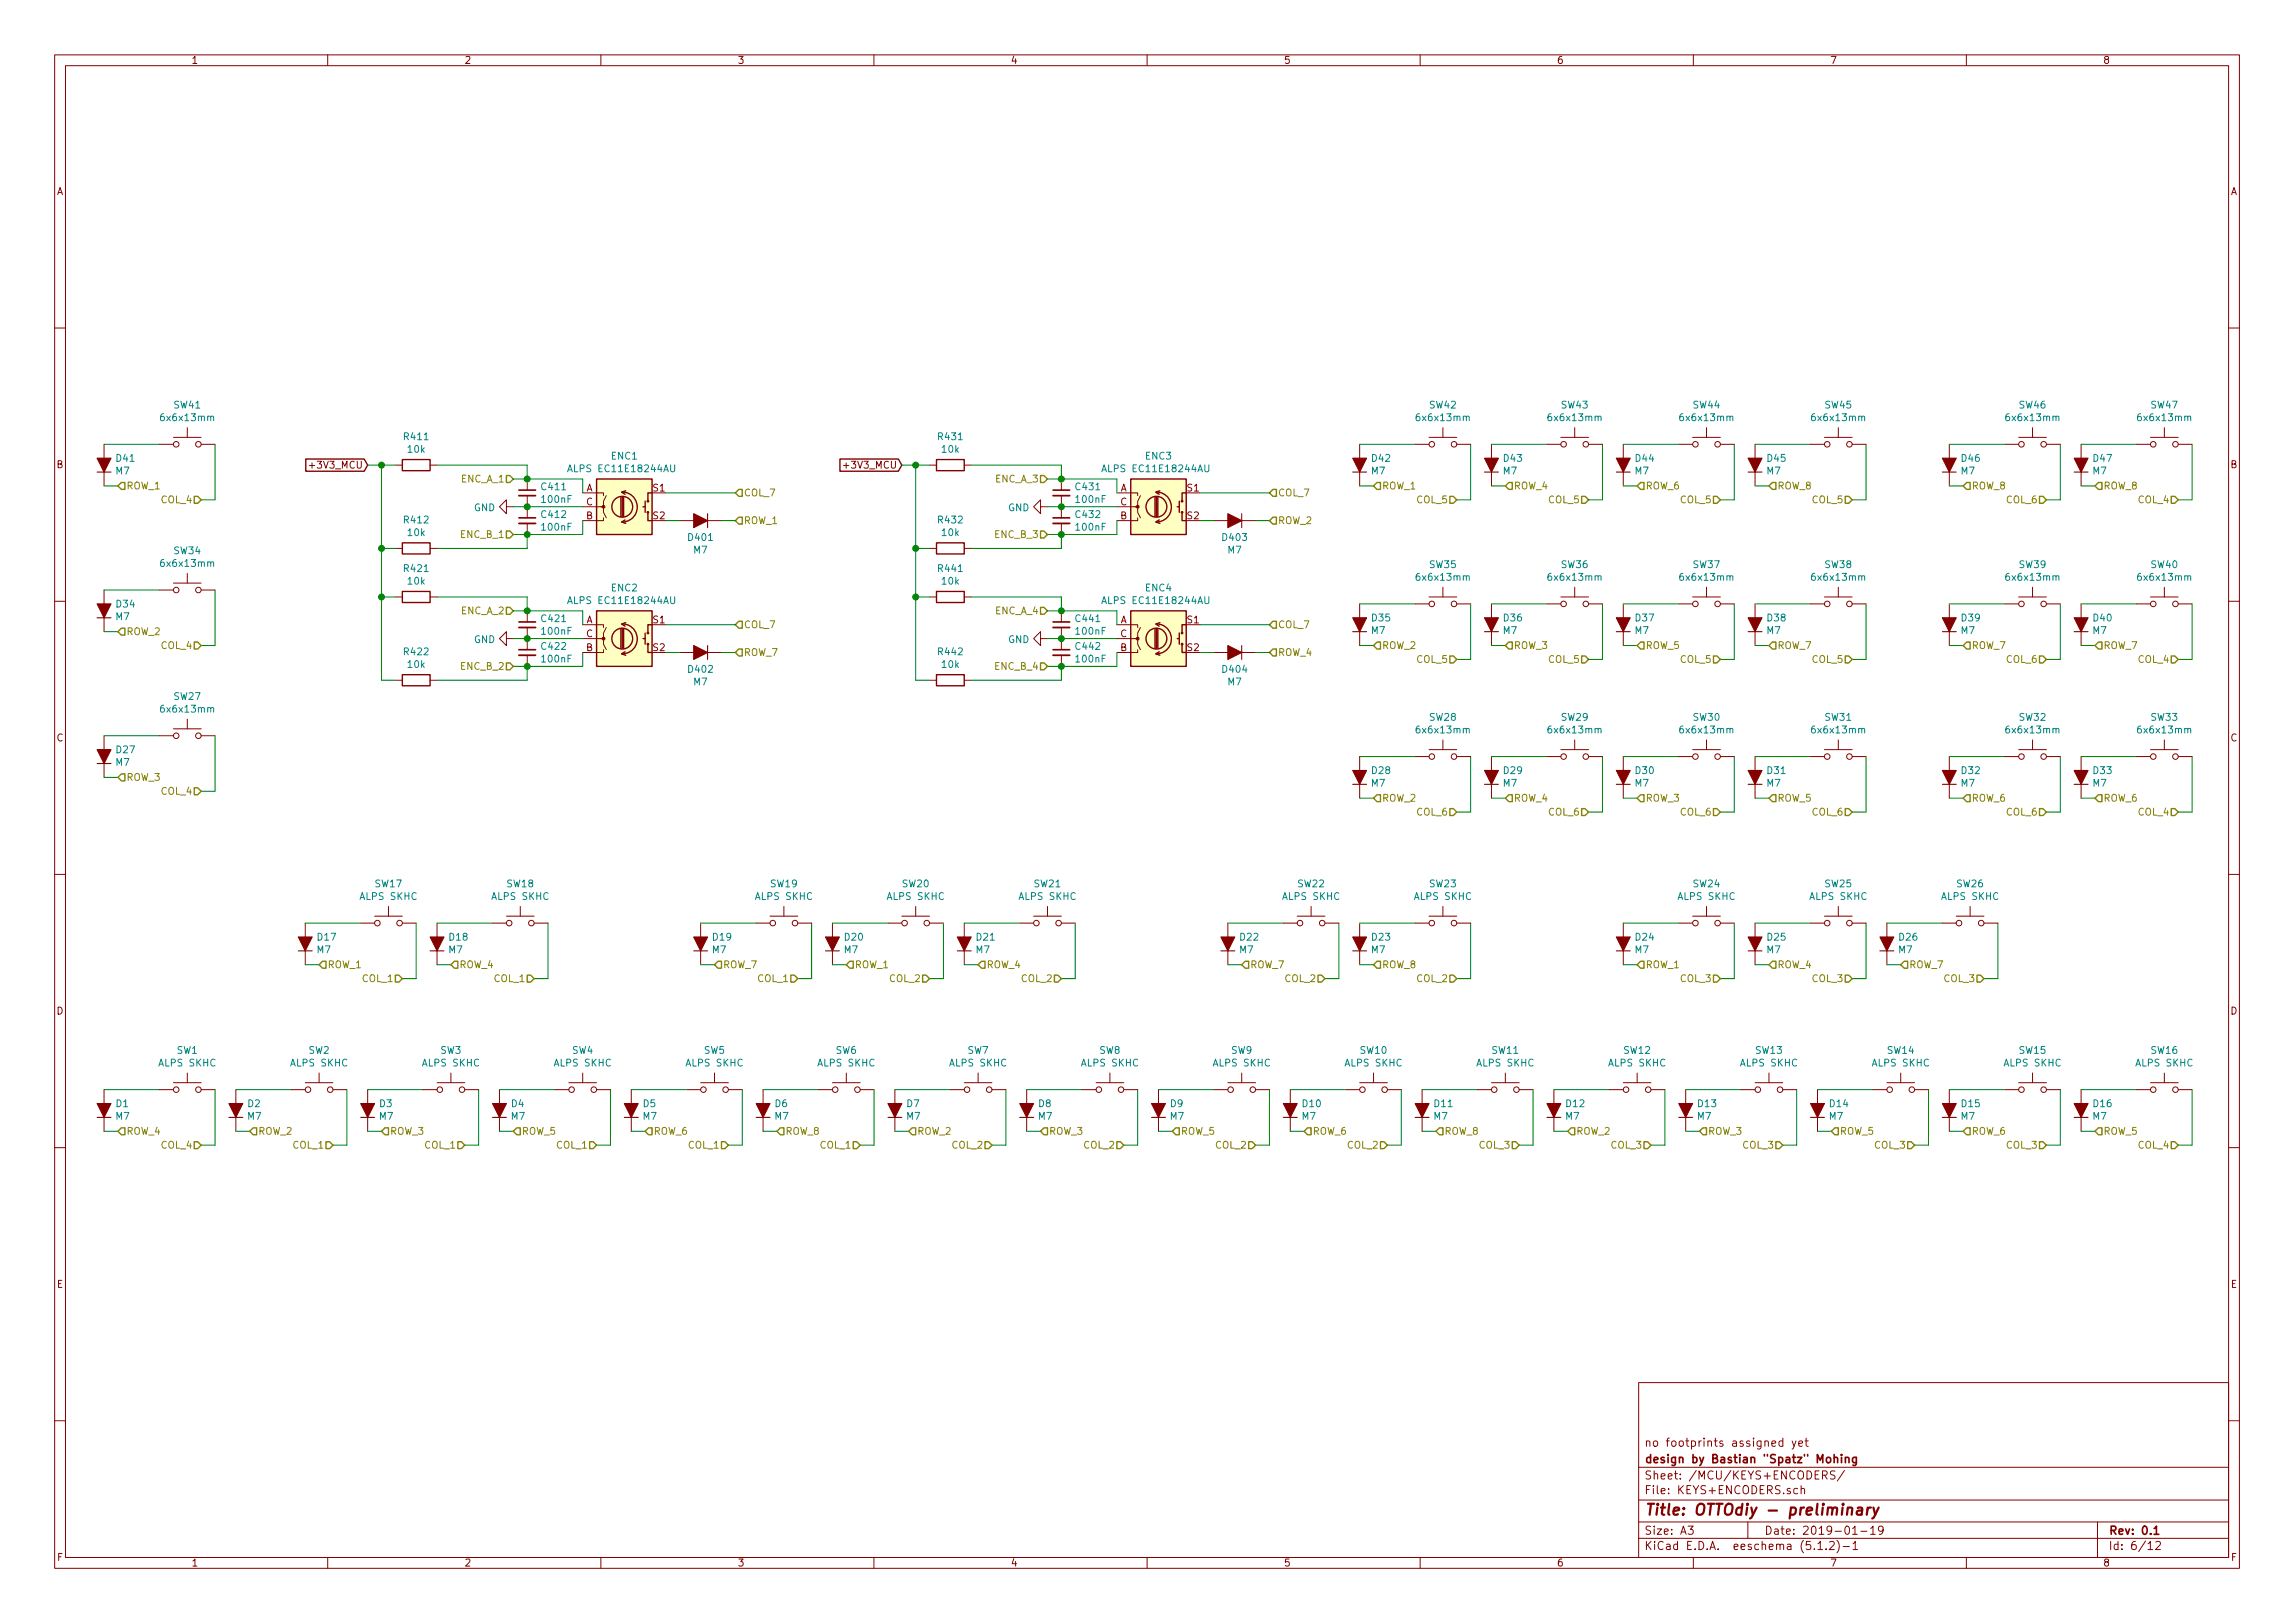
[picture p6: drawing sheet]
<svg xmlns="http://www.w3.org/2000/svg" width="420mm" height="297mm" viewBox="0 0 420 297" stroke-linecap="round" stroke-linejoin="round" font-family="sans-serif">
<defs><g id="words">
<text font-size="2.8" fill="#840000" x="301" y="277.3">Title: OTTOdiy - preliminary</text>
<g font-size="2.1" fill="#840000">
<text x="301" y="267.8">design by Bastian &quot;Spatz&quot; Mohing</text>
<text x="301" y="264.8">no footprints assigned yet</text>
<text x="301" y="273.5">File: KEYS+ENCODERS.sch</text>
<text x="301" y="270.8">Sheet: /MCU/KEYS+ENCODERS/</text>
<text x="301" y="280.9">Size: A3</text>
<text x="323" y="280.9">Date: 2019-01-19</text>
<text x="386" y="280.9">Rev: 0.1</text>
<text x="301" y="283.7">KiCad E.D.A. eeschema (5.1.2)-1</text>
<text x="386" y="283.7">Id: 6/12</text>
</g>
<g font-size="1.8" fill="#840000">
<text x="35" y="11.7">1</text>
<text x="85" y="11.7">2</text>
<text x="135" y="11.7">3</text>
<text x="185" y="11.7">4</text>
<text x="235" y="11.7">5</text>
<text x="285" y="11.7">6</text>
<text x="335" y="11.7">7</text>
<text x="385" y="11.7">8</text>
<text x="10.4" y="35.7">A</text>
<text x="408.4" y="35.7">A</text>
<text x="10.4" y="85.7">B</text>
<text x="57.3" y="85.8">+3V3_MCU</text>
<text x="107.3" y="90">A</text>
<text x="119.6" y="90">S1</text>
<text x="155.1" y="85.8">+3V3_MCU</text>
<text x="205.1" y="90">A</text>
<text x="217.4" y="90">S1</text>
<text x="408.4" y="85.7">B</text>
<text x="107.3" y="95">B</text>
<text x="107.3" y="92.5">C</text>
<text x="119.6" y="95">S2</text>
<text x="205.1" y="95">B</text>
<text x="205.1" y="92.5">C</text>
<text x="217.4" y="95">S2</text>
<text x="107.3" y="114.1">A</text>
<text x="107.3" y="119.2">B</text>
<text x="107.3" y="116.6">C</text>
<text x="119.6" y="114.1">S1</text>
<text x="119.6" y="119.2">S2</text>
<text x="205.1" y="114.1">A</text>
<text x="205.1" y="119.2">B</text>
<text x="205.1" y="116.6">C</text>
<text x="217.4" y="114.1">S1</text>
<text x="217.4" y="119.2">S2</text>
<text x="10.4" y="135.7">C</text>
<text x="408.4" y="135.7">C</text>
<text x="10.4" y="185.7">D</text>
<text x="408.4" y="185.7">D</text>
<text x="10.4" y="235.7">E</text>
<text x="408.4" y="235.7">E</text>
<text x="10.5" y="285.7">F</text>
<text x="35" y="286.7">1</text>
<text x="85" y="286.7">2</text>
<text x="135" y="286.7">3</text>
<text x="185" y="286.7">4</text>
<text x="235" y="286.7">5</text>
<text x="285" y="286.7">6</text>
<text x="335" y="286.7">7</text>
<text x="385" y="286.7">8</text>
<text x="408.5" y="285.7">F</text>
</g>
<g font-size="1.8" fill="#008484">
<text x="29.8" y="77.1">6x6x13mm</text>
<text x="31.9" y="74.8">SW41</text>
<text x="259.6" y="77.1">6x6x13mm</text>
<text x="261.7" y="74.8">SW42</text>
<text x="283.8" y="77.1">6x6x13mm</text>
<text x="285.9" y="74.8">SW43</text>
<text x="307.9" y="77.1">6x6x13mm</text>
<text x="310" y="74.8">SW44</text>
<text x="332" y="77.1">6x6x13mm</text>
<text x="334.1" y="74.8">SW45</text>
<text x="367.6" y="77.1">6x6x13mm</text>
<text x="369.7" y="74.8">SW46</text>
<text x="391.7" y="77.1">6x6x13mm</text>
<text x="393.8" y="74.8">SW47</text>
<text x="74.1" y="80.6">R411</text>
<text x="74.7" y="82.9">10k</text>
<text x="171.9" y="80.6">R431</text>
<text x="172.5" y="82.9">10k</text>
<text x="21.2" y="86.8">M7</text>
<text x="21.3" y="84.5">D41</text>
<text x="99.3" y="89.7">C411</text>
<text x="104.9" y="86.4">ALPS EC11E18244AU</text>
<text x="111.9" y="84.1">ENC1</text>
<text x="197.1" y="89.7">C431</text>
<text x="202.7" y="86.4">ALPS EC11E18244AU</text>
<text x="209.7" y="84.1">ENC3</text>
<text x="251.1" y="86.8">M7</text>
<text x="251.2" y="84.5">D42</text>
<text x="275.2" y="86.8">M7</text>
<text x="275.3" y="84.5">D43</text>
<text x="299.4" y="86.8">M7</text>
<text x="299.5" y="84.5">D44</text>
<text x="323.5" y="86.8">M7</text>
<text x="323.6" y="84.5">D45</text>
<text x="359.1" y="86.8">M7</text>
<text x="359.2" y="84.5">D46</text>
<text x="383.2" y="86.8">M7</text>
<text x="383.3" y="84.5">D47</text>
<text x="74.1" y="95.8">R412</text>
<text x="86.8" y="93.6">GND</text>
<text x="99.3" y="94.8">C412</text>
<text x="99.3" y="92">100nF</text>
<text x="171.9" y="95.8">R432</text>
<text x="184.6" y="93.6">GND</text>
<text x="197.1" y="94.8">C432</text>
<text x="197.1" y="92">100nF</text>
<text x="31.9" y="101.4">SW34</text>
<text x="74.7" y="98.1">10k</text>
<text x="99.3" y="97.1">100nF</text>
<text x="126.1" y="99">D401</text>
<text x="127" y="101.3">M7</text>
<text x="172.5" y="98.1">10k</text>
<text x="197.1" y="97.1">100nF</text>
<text x="223.9" y="99">D403</text>
<text x="224.8" y="101.3">M7</text>
<text x="29.8" y="103.7">6x6x13mm</text>
<text x="74.1" y="104.7">R421</text>
<text x="74.7" y="107">10k</text>
<text x="171.9" y="104.7">R441</text>
<text x="172.5" y="107">10k</text>
<text x="259.6" y="106.3">6x6x13mm</text>
<text x="261.7" y="104">SW35</text>
<text x="283.8" y="106.3">6x6x13mm</text>
<text x="285.9" y="104">SW36</text>
<text x="307.9" y="106.3">6x6x13mm</text>
<text x="310" y="104">SW37</text>
<text x="332" y="106.3">6x6x13mm</text>
<text x="334.1" y="104">SW38</text>
<text x="367.6" y="106.3">6x6x13mm</text>
<text x="369.7" y="104">SW39</text>
<text x="391.7" y="106.3">6x6x13mm</text>
<text x="393.8" y="104">SW40</text>
<text x="21.2" y="113.5">M7</text>
<text x="21.3" y="111.2">D34</text>
<text x="99.3" y="113.9">C421</text>
<text x="104.9" y="110.6">ALPS EC11E18244AU</text>
<text x="111.9" y="108.2">ENC2</text>
<text x="197.1" y="113.9">C441</text>
<text x="202.7" y="110.6">ALPS EC11E18244AU</text>
<text x="209.7" y="108.2">ENC4</text>
<text x="251.2" y="113.7">D35</text>
<text x="275.3" y="113.7">D36</text>
<text x="299.5" y="113.7">D37</text>
<text x="323.6" y="113.7">D38</text>
<text x="359.2" y="113.7">D39</text>
<text x="383.3" y="113.7">D40</text>
<text x="74.1" y="119.9">R422</text>
<text x="86.8" y="117.7">GND</text>
<text x="99.3" y="118.9">C422</text>
<text x="99.3" y="116.2">100nF</text>
<text x="171.9" y="119.9">R442</text>
<text x="184.6" y="117.7">GND</text>
<text x="197.1" y="118.9">C442</text>
<text x="197.1" y="116.2">100nF</text>
<text x="251.1" y="116">M7</text>
<text x="275.2" y="116">M7</text>
<text x="299.4" y="116">M7</text>
<text x="323.5" y="116">M7</text>
<text x="359.1" y="116">M7</text>
<text x="383.2" y="116">M7</text>
<text x="74.7" y="122.2">10k</text>
<text x="99.3" y="121.2">100nF</text>
<text x="126.1" y="123.1">D402</text>
<text x="127" y="125.4">M7</text>
<text x="172.5" y="122.2">10k</text>
<text x="197.1" y="121.2">100nF</text>
<text x="223.9" y="123.1">D404</text>
<text x="224.8" y="125.4">M7</text>
<text x="29.8" y="130.4">6x6x13mm</text>
<text x="31.9" y="128.1">SW27</text>
<text x="261.7" y="131.9">SW28</text>
<text x="285.9" y="131.9">SW29</text>
<text x="310" y="131.9">SW30</text>
<text x="334.1" y="131.9">SW31</text>
<text x="369.7" y="131.9">SW32</text>
<text x="393.8" y="131.9">SW33</text>
<text x="21.3" y="137.9">D27</text>
<text x="259.6" y="134.2">6x6x13mm</text>
<text x="283.8" y="134.2">6x6x13mm</text>
<text x="307.9" y="134.2">6x6x13mm</text>
<text x="332" y="134.2">6x6x13mm</text>
<text x="367.6" y="134.2">6x6x13mm</text>
<text x="391.7" y="134.2">6x6x13mm</text>
<text x="21.2" y="140.2">M7</text>
<text x="251.1" y="144">M7</text>
<text x="251.2" y="141.7">D28</text>
<text x="275.2" y="144">M7</text>
<text x="275.3" y="141.7">D29</text>
<text x="299.4" y="144">M7</text>
<text x="299.5" y="141.7">D30</text>
<text x="323.5" y="144">M7</text>
<text x="323.6" y="141.7">D31</text>
<text x="359.1" y="144">M7</text>
<text x="359.2" y="141.7">D32</text>
<text x="383.2" y="144">M7</text>
<text x="383.3" y="141.7">D33</text>
<text x="66" y="164.7">ALPS SKHC</text>
<text x="68.7" y="162.4">SW17</text>
<text x="90.1" y="164.7">ALPS SKHC</text>
<text x="92.8" y="162.4">SW18</text>
<text x="138.4" y="164.7">ALPS SKHC</text>
<text x="141.1" y="162.4">SW19</text>
<text x="162.5" y="164.7">ALPS SKHC</text>
<text x="165.2" y="162.4">SW20</text>
<text x="186.7" y="164.7">ALPS SKHC</text>
<text x="189.4" y="162.4">SW21</text>
<text x="234.9" y="164.7">ALPS SKHC</text>
<text x="237.6" y="162.4">SW22</text>
<text x="259.1" y="164.7">ALPS SKHC</text>
<text x="261.7" y="162.4">SW23</text>
<text x="307.3" y="164.7">ALPS SKHC</text>
<text x="310" y="162.4">SW24</text>
<text x="331.4" y="164.7">ALPS SKHC</text>
<text x="334.1" y="162.4">SW25</text>
<text x="355.6" y="164.7">ALPS SKHC</text>
<text x="358.3" y="162.4">SW26</text>
<text x="58.2" y="172.1">D17</text>
<text x="82.3" y="172.1">D18</text>
<text x="130.6" y="172.1">D19</text>
<text x="154.7" y="172.1">D20</text>
<text x="178.8" y="172.1">D21</text>
<text x="227.1" y="172.1">D22</text>
<text x="251.2" y="172.1">D23</text>
<text x="299.5" y="172.1">D24</text>
<text x="323.6" y="172.1">D25</text>
<text x="347.7" y="172.1">D26</text>
<text x="58.1" y="174.5">M7</text>
<text x="82.2" y="174.5">M7</text>
<text x="130.5" y="174.5">M7</text>
<text x="154.6" y="174.5">M7</text>
<text x="178.7" y="174.5">M7</text>
<text x="227" y="174.5">M7</text>
<text x="251.1" y="174.5">M7</text>
<text x="299.4" y="174.5">M7</text>
<text x="323.5" y="174.5">M7</text>
<text x="347.6" y="174.5">M7</text>
<text x="29.2" y="195.2">ALPS SKHC</text>
<text x="32.4" y="192.9">SW1</text>
<text x="53.3" y="195.2">ALPS SKHC</text>
<text x="56.5" y="192.9">SW2</text>
<text x="77.4" y="195.2">ALPS SKHC</text>
<text x="80.6" y="192.9">SW3</text>
<text x="101.6" y="195.2">ALPS SKHC</text>
<text x="104.8" y="192.9">SW4</text>
<text x="125.7" y="195.2">ALPS SKHC</text>
<text x="128.9" y="192.9">SW5</text>
<text x="149.8" y="195.2">ALPS SKHC</text>
<text x="153" y="192.9">SW6</text>
<text x="174" y="195.2">ALPS SKHC</text>
<text x="177.2" y="192.9">SW7</text>
<text x="198.1" y="195.2">ALPS SKHC</text>
<text x="201.3" y="192.9">SW8</text>
<text x="222.2" y="195.2">ALPS SKHC</text>
<text x="225.4" y="192.9">SW9</text>
<text x="246.4" y="195.2">ALPS SKHC</text>
<text x="249" y="192.9">SW10</text>
<text x="270.5" y="195.2">ALPS SKHC</text>
<text x="273.2" y="192.9">SW11</text>
<text x="294.6" y="195.2">ALPS SKHC</text>
<text x="297.3" y="192.9">SW12</text>
<text x="318.7" y="195.2">ALPS SKHC</text>
<text x="321.4" y="192.9">SW13</text>
<text x="342.9" y="195.2">ALPS SKHC</text>
<text x="345.6" y="192.9">SW14</text>
<text x="367" y="195.2">ALPS SKHC</text>
<text x="369.7" y="192.9">SW15</text>
<text x="391.1" y="195.2">ALPS SKHC</text>
<text x="393.8" y="192.9">SW16</text>
<text x="21.3" y="202.6">D1</text>
<text x="45.4" y="202.6">D2</text>
<text x="69.5" y="202.6">D3</text>
<text x="93.6" y="202.6">D4</text>
<text x="117.8" y="202.6">D5</text>
<text x="141.9" y="202.6">D6</text>
<text x="166" y="202.6">D7</text>
<text x="190.2" y="202.6">D8</text>
<text x="214.3" y="202.6">D9</text>
<text x="238.5" y="202.6">D10</text>
<text x="262.6" y="202.6">D11</text>
<text x="286.8" y="202.6">D12</text>
<text x="310.9" y="202.6">D13</text>
<text x="335" y="202.6">D14</text>
<text x="359.2" y="202.6">D15</text>
<text x="383.3" y="202.6">D16</text>
<text x="21.2" y="204.9">M7</text>
<text x="45.4" y="204.9">M7</text>
<text x="69.5" y="204.9">M7</text>
<text x="93.6" y="204.9">M7</text>
<text x="117.8" y="204.9">M7</text>
<text x="141.9" y="204.9">M7</text>
<text x="166" y="204.9">M7</text>
<text x="190.1" y="204.9">M7</text>
<text x="214.3" y="204.9">M7</text>
<text x="238.4" y="204.9">M7</text>
<text x="262.5" y="204.9">M7</text>
<text x="286.7" y="204.9">M7</text>
<text x="310.8" y="204.9">M7</text>
<text x="334.9" y="204.9">M7</text>
<text x="359.1" y="204.9">M7</text>
<text x="383.2" y="204.9">M7</text>
</g>
<g font-size="1.8" fill="#848400">
<text x="23.1" y="89.6">ROW_1</text>
<text x="84.5" y="88.3">ENC_A_1</text>
<text x="182.3" y="88.3">ENC_A_3</text>
<text x="253" y="89.6">ROW_1</text>
<text x="277.1" y="89.6">ROW_4</text>
<text x="301.2" y="89.6">ROW_6</text>
<text x="325.4" y="89.6">ROW_8</text>
<text x="360.9" y="89.6">ROW_8</text>
<text x="385.1" y="89.6">ROW_8</text>
<text x="29.6" y="92.1">COL_4</text>
<text x="136.1" y="90.8">COL_7</text>
<text x="136.1" y="95.9">ROW_1</text>
<text x="233.9" y="90.8">COL_7</text>
<text x="233.9" y="95.9">ROW_2</text>
<text x="259.5" y="92.1">COL_5</text>
<text x="283.6" y="92.1">COL_5</text>
<text x="307.7" y="92.1">COL_5</text>
<text x="331.9" y="92.1">COL_5</text>
<text x="367.4" y="92.1">COL_6</text>
<text x="391.6" y="92.1">COL_4</text>
<text x="84.5" y="98.5">ENC_B_1</text>
<text x="182.3" y="98.5">ENC_B_3</text>
<text x="84.5" y="112.4">ENC_A_2</text>
<text x="182.3" y="112.4">ENC_A_4</text>
<text x="23.1" y="116.2">ROW_2</text>
<text x="29.6" y="118.8">COL_4</text>
<text x="136.1" y="115">COL_7</text>
<text x="233.9" y="115">COL_7</text>
<text x="253" y="118.8">ROW_2</text>
<text x="277.1" y="118.8">ROW_3</text>
<text x="301.2" y="118.8">ROW_5</text>
<text x="325.4" y="118.8">ROW_7</text>
<text x="360.9" y="118.8">ROW_7</text>
<text x="385.1" y="118.8">ROW_7</text>
<text x="84.5" y="122.6">ENC_B_2</text>
<text x="136.1" y="120.1">ROW_7</text>
<text x="182.3" y="122.6">ENC_B_4</text>
<text x="233.9" y="120.1">ROW_4</text>
<text x="259.5" y="121.3">COL_5</text>
<text x="283.6" y="121.3">COL_5</text>
<text x="307.7" y="121.3">COL_5</text>
<text x="331.9" y="121.3">COL_5</text>
<text x="367.4" y="121.3">COL_6</text>
<text x="391.6" y="121.3">COL_4</text>
<text x="23.1" y="142.9">ROW_3</text>
<text x="29.6" y="145.5">COL_4</text>
<text x="253" y="146.7">ROW_2</text>
<text x="259.5" y="149.3">COL_6</text>
<text x="277.1" y="146.7">ROW_4</text>
<text x="283.6" y="149.3">COL_6</text>
<text x="301.2" y="146.7">ROW_3</text>
<text x="307.7" y="149.3">COL_6</text>
<text x="325.4" y="146.7">ROW_5</text>
<text x="331.9" y="149.3">COL_6</text>
<text x="360.9" y="146.7">ROW_6</text>
<text x="367.4" y="149.3">COL_6</text>
<text x="385.1" y="146.7">ROW_6</text>
<text x="391.6" y="149.3">COL_4</text>
<text x="59.9" y="177.2">ROW_1</text>
<text x="66.4" y="179.7">COL_1</text>
<text x="84.1" y="177.2">ROW_4</text>
<text x="90.6" y="179.7">COL_1</text>
<text x="132.3" y="177.2">ROW_7</text>
<text x="138.8" y="179.7">COL_1</text>
<text x="156.5" y="177.2">ROW_1</text>
<text x="163" y="179.7">COL_2</text>
<text x="180.6" y="177.2">ROW_4</text>
<text x="187.1" y="179.7">COL_2</text>
<text x="228.9" y="177.2">ROW_7</text>
<text x="235.4" y="179.7">COL_2</text>
<text x="253" y="177.2">ROW_8</text>
<text x="259.5" y="179.7">COL_2</text>
<text x="301.2" y="177.2">ROW_1</text>
<text x="307.7" y="179.7">COL_3</text>
<text x="325.4" y="177.2">ROW_4</text>
<text x="331.9" y="179.7">COL_3</text>
<text x="349.5" y="177.2">ROW_7</text>
<text x="356" y="179.7">COL_3</text>
<text x="23.1" y="207.7">ROW_4</text>
<text x="47.2" y="207.7">ROW_2</text>
<text x="71.4" y="207.7">ROW_3</text>
<text x="95.5" y="207.7">ROW_5</text>
<text x="119.6" y="207.7">ROW_6</text>
<text x="143.8" y="207.7">ROW_8</text>
<text x="167.9" y="207.7">ROW_2</text>
<text x="192" y="207.7">ROW_3</text>
<text x="216.2" y="207.7">ROW_5</text>
<text x="240.3" y="207.7">ROW_6</text>
<text x="264.4" y="207.7">ROW_8</text>
<text x="288.5" y="207.7">ROW_2</text>
<text x="312.7" y="207.7">ROW_3</text>
<text x="336.8" y="207.7">ROW_5</text>
<text x="360.9" y="207.7">ROW_6</text>
<text x="385.1" y="207.7">ROW_5</text>
<text x="29.6" y="210.2">COL_4</text>
<text x="53.7" y="210.2">COL_1</text>
<text x="77.9" y="210.2">COL_1</text>
<text x="102" y="210.2">COL_1</text>
<text x="126.1" y="210.2">COL_1</text>
<text x="150.3" y="210.2">COL_1</text>
<text x="174.4" y="210.2">COL_2</text>
<text x="198.5" y="210.2">COL_2</text>
<text x="222.7" y="210.2">COL_2</text>
<text x="246.8" y="210.2">COL_2</text>
<text x="270.9" y="210.2">COL_3</text>
<text x="295" y="210.2">COL_3</text>
<text x="319.2" y="210.2">COL_3</text>
<text x="343.3" y="210.2">COL_3</text>
<text x="367.4" y="210.2">COL_3</text>
<text x="391.6" y="210.2">COL_4</text>
</g>
</g></defs>
<g fill="none" stroke="#840000" stroke-width=".18">
<path d="M10 10h400v277h-400zM12 12h396v273.1h-396zM60 10v2M110 10v2M160 10v2M210 10v2M260 10v2M310 10v2M360 10v2M10 60h2M34.3 78.3v1.7M264.2 78.3v1.7"/>
<path d="M288.3 78.3v1.7M312.4 78.3v1.7M336.5 78.3v1.7M372.1 78.3v1.7M396.2 78.3v1.7M408 60h2M19 81.3v7.6M29.2 81.3h2.5M31.7 80h5.1M36.8 81.3h2.6M56.6 85.2h1M72.4 85.1h1.3"/>
<path d="M78.7 85.1h1.3M92.7 92.7v-1.2l-1.3 1.2 1.3 1.3v-1.3h1.3M96.5 87.7v2M96.5 90.7v4.1M96.5 95.8v2M106.7 90.2h3.8v.5M106.7 92.7h3.8v1.1l.5 1M110.5 94.8v.5h-3.8M111 90.7l-.5 1v1h-.5M124.5 95.3h7.6M154.4 85.2h1M170.2 85.1h1.2"/>
<path d="M176.5 85.1h1.3M190.5 92.7v-1.2l-1.3 1.2 1.3 1.3v-1.3h1.3M194.3 87.7v2M194.3 90.7v4.1M194.3 95.8v2M204.5 90.2h3.8v.5M204.5 92.7h3.8v1.1l.5 1M208.3 94.8v.5h-3.8M208.8 90.7l-.5 1v1h-.5M222.2 95.3h7.7M248.9 81.3v7.6M259.1 81.3h2.5"/>
<path d="M261.6 80h5.1M266.7 81.3h2.5M273 81.3v7.6M283.2 81.3h2.5M285.7 80h5.1M290.8 81.3h2.6M297.2 81.3v7.6M307.3 81.3h2.6M309.9 80h5.1M315 81.3h2.5M321.3 81.3v7.6M331.5 81.3h2.5"/>
<path d="M334 80h5.1M339.1 81.3h2.5M356.9 81.3v7.6M367 81.3h2.6M369.6 80h5M374.6 81.3h2.6M381 81.3v7.6M391.2 81.3h2.5M393.7 80h5.1M398.8 81.3h2.5M10 110h2M19 108v7.6"/>
<path d="M29.2 108h2.5M31.7 106.7h5.1M34.3 104.9v1.8M36.8 108h2.6M72.4 109.3h1.3M72.4 100.4h1.3M78.7 109.3h1.3M78.7 100.4h1.3M92.7 116.9v-1.3l-1.3 1.3 1.3 1.2v-1.2h1.3M96.5 111.8v2M96.5 114.8v4.1M96.5 119.9v2.1"/>
<path d="M106.7 114.3h3.8v.5M106.7 116.9h3.8v1l.5 1M110.5 118.9v.5h-3.8M111 114.8l-.5 1.1v1h-.5M124.5 119.4h7.6M170.2 109.3h1.2M170.2 100.4h1.2M176.5 109.3h1.3M176.5 100.4h1.3M190.5 116.9v-1.3l-1.3 1.3 1.3 1.2v-1.2h1.3M194.3 111.8v2M194.3 114.8v4.1"/>
<path d="M194.3 119.9v2.1M204.5 114.3h3.8v.5M204.5 116.9h3.8v1l.5 1M208.3 118.9v.5h-3.8M208.8 114.8l-.5 1.1v1h-.5M222.2 119.4h7.7M248.9 110.5v7.6M259.1 110.5h2.5M261.6 109.3h5.1M264.2 107.5v1.8M266.7 110.5h2.5M273 110.5v7.6"/>
<path d="M283.2 110.5h2.5M285.7 109.3h5.1M288.3 107.5v1.8M290.8 110.5h2.6M297.2 110.5v7.6M307.3 110.5h2.6M309.9 109.3h5.1M312.4 107.5v1.8M315 110.5h2.5M321.3 110.5v7.6M331.5 110.5h2.5M334 109.3h5.1"/>
<path d="M336.5 107.5v1.8M339.1 110.5h2.5M356.9 110.5v7.6M367 110.5h2.6M369.6 109.3h5M372.1 107.5v1.8M374.6 110.5h2.6M381 110.5v7.6M391.2 110.5h2.5M393.7 109.3h5.1M396.2 107.5v1.8M398.8 110.5h2.5"/>
<path d="M408 110h2M19 134.7v7.6M29.2 134.7h2.5M31.7 133.4h5.1M34.3 131.6v1.8M36.8 134.7h2.6M72.4 124.5h1.3M78.7 124.5h1.3M170.2 124.5h1.2M176.5 124.5h1.3M248.9 138.5v7.6M259.1 138.5h2.5"/>
<path d="M261.6 137.2h5.1M264.2 135.4v1.8M266.7 138.5h2.5M273 138.5v7.6M283.2 138.5h2.5M285.7 137.2h5.1M288.3 135.4v1.8M290.8 138.5h2.6M297.2 138.5v7.6M307.3 138.5h2.6M309.9 137.2h5.1M312.4 135.4v1.8"/>
<path d="M315 138.5h2.5M321.3 138.5v7.6M331.5 138.5h2.5M334 137.2h5.1M336.5 135.4v1.8M339.1 138.5h2.5M356.9 138.5v7.6M367 138.5h2.6M369.6 137.2h5M372.1 135.4v1.8M374.6 138.5h2.6M381 138.5v7.6"/>
<path d="M391.2 138.5h2.5M393.7 137.2h5.1M396.2 135.4v1.8M398.8 138.5h2.5M10 160h2M55.9 168.9v7.7M66 168.9h2.6M68.6 167.7h5.1M71.1 165.9v1.8M73.7 168.9h2.5M80 168.9v7.7M90.2 168.9h2.5"/>
<path d="M92.7 167.7h5.1M95.2 165.9v1.8M97.8 168.9h2.5M128.3 168.9v7.7M138.4 168.9h2.6M141 167.7h5M143.5 165.9v1.8M146 168.9h2.6M152.4 168.9v7.7M162.6 168.9h2.5M165.1 167.7h5.1M167.6 165.9v1.8"/>
<path d="M170.2 168.9h2.5M176.5 168.9v7.7M186.7 168.9h2.5M189.2 167.7h5.1M191.8 165.9v1.8M194.3 168.9h2.5M224.8 168.9v7.7M234.9 168.9h2.6M237.5 167.7h5.1M240 165.9v1.8M242.6 168.9h2.5M248.9 168.9v7.7"/>
<path d="M259.1 168.9h2.5M261.6 167.7h5.1M264.2 165.9v1.8M266.7 168.9h2.5M297.2 168.9v7.7M307.3 168.9h2.6M309.9 167.7h5.1M312.4 165.9v1.8M315 168.9h2.5M321.3 168.9v7.7M331.5 168.9h2.5M334 167.7h5.1"/>
<path d="M336.5 165.9v1.8M339.1 168.9h2.5M345.4 168.9v7.7M355.6 168.9h2.5M358.1 167.7h5.1M360.7 165.9v1.8M363.2 168.9h2.6M408 160h2M19 199.4v7.6M29.2 199.4h2.5M31.7 198.2h5.1M34.3 196.4v1.8"/>
<path d="M36.8 199.4h2.6M43.2 199.4v7.6M53.3 199.4h2.6M55.9 198.2h5.1M58.4 196.4v1.8M61 199.4h2.5M67.3 199.4v7.6M77.5 199.4h2.5M80 198.2h5.1M82.5 196.4v1.8M85.1 199.4h2.5M91.4 199.4v7.6"/>
<path d="M101.6 199.4h2.5M104.1 198.2h5.1M106.7 196.4v1.8M109.2 199.4h2.6M115.6 199.4v7.6M125.7 199.4h2.6M128.3 198.2h5M130.8 196.4v1.8M133.3 199.4h2.6M139.7 199.4v7.6M149.9 199.4h2.5M152.4 198.2h5.1"/>
<path d="M154.9 196.4v1.8M157.5 199.4h2.5M163.8 199.4v7.6M174 199.4h2.5M176.5 198.2h5.1M179.1 196.4v1.8M181.6 199.4h2.5M188 199.4v7.6M198.1 199.4h2.6M200.7 198.2h5M203.2 196.4v1.8M205.7 199.4h2.6"/>
<path d="M212.1 199.4v7.6M222.2 199.4h2.6M224.8 198.2h5.1M227.3 196.4v1.8M229.9 199.4h2.5M236.2 199.4v7.6M246.4 199.4h2.5M248.9 198.2h5.1M251.5 196.4v1.8M254 199.4h2.5M260.3 199.4v7.6M270.5 199.4h2.5"/>
<path d="M273 198.2h5.1M275.6 196.4v1.8M278.1 199.4h2.6M284.5 199.4v7.6M294.6 199.4h2.6M297.2 198.2h5.1M299.7 196.4v1.8M302.3 199.4h2.5M308.6 199.4v7.6M318.8 199.4h2.5M321.3 198.2h5.1M323.8 196.4v1.8"/>
<path d="M326.4 199.4h2.5M332.7 199.4v7.6M342.9 199.4h2.5M345.4 198.2h5.1M348 196.4v1.8M350.5 199.4h2.6M356.9 199.4v7.6M367 199.4h2.6M369.6 198.2h5M372.1 196.4v1.8M374.6 199.4h2.6M381 199.4v7.6"/>
<path d="M391.2 199.4h2.5M393.7 198.2h5.1M396.2 196.4v1.8M398.8 199.4h2.5M10 210h2M408 210h2M300 253h108v32.1h-108zM10 260h2M300 278.5h108M300 274.5h108M300 268.5h108M309 279.3h1l-.5 .6 .4 .1v.7l-.2 .1-.7-.1"/>
<path d="M320 278.5v3M326.4 263.8l-.4-.1-.3 .3 .1 .6h.6M326.4 263.2v1.5M328.1 263.7l.3 1M328.8 263.7l-.5 1.4-.2 .1M329.1 272.5l-.4-.1-.3 .3v.6l.3 .1 .4-.1M329.3 264.2l.7-.1-.1-.3-.4-.1-.2 .2 .1 .7h.5M329.7 272.5l.2-.1 .4 .1 .1 .9M329.7 271.9v1.5M330.5 263.7h.5M330.7 263.2v1.3l.3 .2M333.7 270l.7-.1 .1-.2-.1-.4-.7-.1v1.5"/>
<path d="M334 270l.5 .7M335.9 269.3l-.5-.1-.3 .3 .1 .3 .7 .3v.5l-.2 .1-.6-.1M337.7 269.1l-1.3 2M342.5 279.7l.4-.4v1.5M344.8 279.9l-.4 .3h-.2l-.3-.3v-.3l.1-.2 .4-.1 .3 .2a1.13 1.13 0 0 1-.3 1.2l-.4 .1M384 278.5v6.6M408 260h2M60 285.1v1.9M110 285.1v1.9M160 285.1v1.9M210 285.1v1.9M260 285.1v1.9"/>
<path d="M300 281.5h108M310 285.1v1.9M332.8 282.5l.4-.4v1.5M332.8 283.6h.9M334.3 283.5v.1M334.9 282.3l.3-.2h.3l.3 .4-.9 1.1h.9M336.3 281.9a1.71 1.71 0 0 1 0 2.3M337.4 283h1.2M339.2 280.8h.8M339.2 282.5l.4-.4v1.5M339.2 283.6h.9M340.7 280.2h1.1"/>
<path d="M342.5 280.8h.8M360 285.1v1.9M393.2 282.5l.5-.4v1.5M393.2 283.6h.9M394.7 282.3l.5-.2 .3 .4-.9 1.1h.9"/>
<circle cx="32.3" cy="81.3" r=".51"/>
<circle cx="36.3" cy="81.3" r=".51"/>
<circle cx="262.1" cy="81.3" r=".51"/>
<circle cx="266.2" cy="81.3" r=".51"/>
<circle cx="286.3" cy="81.3" r=".51"/>
<circle cx="290.3" cy="81.3" r=".51"/>
<circle cx="310.4" cy="81.3" r=".51"/>
<circle cx="314.5" cy="81.3" r=".51"/>
<circle cx="334.5" cy="81.3" r=".51"/>
<circle cx="338.6" cy="81.3" r=".51"/>
<circle cx="370.1" cy="81.3" r=".51"/>
<circle cx="374.1" cy="81.3" r=".51"/>
<circle cx="394.2" cy="81.3" r=".51"/>
<circle cx="398.3" cy="81.3" r=".51"/>
<circle cx="32.3" cy="108" r=".51"/>
<circle cx="36.3" cy="108" r=".51"/>
<circle cx="262.1" cy="110.5" r=".51"/>
<circle cx="266.2" cy="110.5" r=".51"/>
<circle cx="286.3" cy="110.5" r=".51"/>
<circle cx="290.3" cy="110.5" r=".51"/>
<circle cx="310.4" cy="110.5" r=".51"/>
<circle cx="314.5" cy="110.5" r=".51"/>
<circle cx="334.5" cy="110.5" r=".51"/>
<circle cx="338.6" cy="110.5" r=".51"/>
<circle cx="370.1" cy="110.5" r=".51"/>
<circle cx="374.1" cy="110.5" r=".51"/>
<circle cx="394.2" cy="110.5" r=".51"/>
<circle cx="398.3" cy="110.5" r=".51"/>
<circle cx="32.3" cy="134.7" r=".51"/>
<circle cx="36.3" cy="134.7" r=".51"/>
<circle cx="262.1" cy="138.5" r=".51"/>
<circle cx="266.2" cy="138.5" r=".51"/>
<circle cx="286.3" cy="138.5" r=".51"/>
<circle cx="290.3" cy="138.5" r=".51"/>
<circle cx="310.4" cy="138.5" r=".51"/>
<circle cx="314.5" cy="138.5" r=".51"/>
<circle cx="334.5" cy="138.5" r=".51"/>
<circle cx="338.6" cy="138.5" r=".51"/>
<circle cx="370.1" cy="138.5" r=".51"/>
<circle cx="374.1" cy="138.5" r=".51"/>
<circle cx="394.2" cy="138.5" r=".51"/>
<circle cx="398.3" cy="138.5" r=".51"/>
<circle cx="69.1" cy="168.9" r=".51"/>
<circle cx="73.2" cy="168.9" r=".51"/>
<circle cx="93.2" cy="168.9" r=".51"/>
<circle cx="97.3" cy="168.9" r=".51"/>
<circle cx="141.5" cy="168.9" r=".51"/>
<circle cx="145.5" cy="168.9" r=".51"/>
<circle cx="165.6" cy="168.9" r=".51"/>
<circle cx="169.7" cy="168.9" r=".51"/>
<circle cx="189.7" cy="168.9" r=".51"/>
<circle cx="193.8" cy="168.9" r=".51"/>
<circle cx="238" cy="168.9" r=".51"/>
<circle cx="242.1" cy="168.9" r=".51"/>
<circle cx="262.1" cy="168.9" r=".51"/>
<circle cx="266.2" cy="168.9" r=".51"/>
<circle cx="310.4" cy="168.9" r=".51"/>
<circle cx="314.5" cy="168.9" r=".51"/>
<circle cx="334.5" cy="168.9" r=".51"/>
<circle cx="338.6" cy="168.9" r=".51"/>
<circle cx="358.6" cy="168.9" r=".51"/>
<circle cx="362.7" cy="168.9" r=".51"/>
<circle cx="32.3" cy="199.4" r=".51"/>
<circle cx="36.3" cy="199.4" r=".51"/>
<circle cx="56.4" cy="199.4" r=".51"/>
<circle cx="60.5" cy="199.4" r=".51"/>
<circle cx="80.5" cy="199.4" r=".51"/>
<circle cx="84.6" cy="199.4" r=".51"/>
<circle cx="104.6" cy="199.4" r=".51"/>
<circle cx="108.7" cy="199.4" r=".51"/>
<circle cx="128.8" cy="199.4" r=".51"/>
<circle cx="132.8" cy="199.4" r=".51"/>
<circle cx="152.9" cy="199.4" r=".51"/>
<circle cx="157" cy="199.4" r=".51"/>
<circle cx="177" cy="199.4" r=".51"/>
<circle cx="181.1" cy="199.4" r=".51"/>
<circle cx="201.2" cy="199.4" r=".51"/>
<circle cx="205.2" cy="199.4" r=".51"/>
<circle cx="225.3" cy="199.4" r=".51"/>
<circle cx="229.4" cy="199.4" r=".51"/>
<circle cx="249.4" cy="199.4" r=".51"/>
<circle cx="253.5" cy="199.4" r=".51"/>
<circle cx="273.6" cy="199.4" r=".51"/>
<circle cx="277.6" cy="199.4" r=".51"/>
<circle cx="297.7" cy="199.4" r=".51"/>
<circle cx="301.8" cy="199.4" r=".51"/>
<circle cx="321.8" cy="199.4" r=".51"/>
<circle cx="325.9" cy="199.4" r=".51"/>
<circle cx="345.9" cy="199.4" r=".51"/>
<circle cx="350" cy="199.4" r=".51"/>
<circle cx="370.1" cy="199.4" r=".51"/>
<circle cx="374.1" cy="199.4" r=".51"/>
<circle cx="394.2" cy="199.4" r=".51"/>
<circle cx="398.3" cy="199.4" r=".51"/>
</g>
<g fill="none" stroke="#840000" stroke-width=".3">
<path d="M95 89.7h3M95 94.8h3M192.8 89.7h3M192.8 94.8h3M95 113.8h3M95 118.9h3M192.8 113.8h3M192.8 118.9h3M335.8 266.8l.2-.1 .3 .1 .1 .9M335.8 266.2v1.5M337.1 266.2v.2M337.1 266.7v1"/>
<path d="M337.8 266.8h.1a.37 .37 0 0 1 .6 .1v.8M337.8 266.7v1M339.9 266.7v1.2l-.3 .3-.4-.1M339.9 266.8l-.5-.1-.3 .3 .1 .6 .2 .1 .5-.1M394.4 279.7l.4-.4v1.5M394.4 280.8h.8"/>
</g>
<path d="M338.3 276.1a.5 .5 0 0 1 .8 .1l-.1 1M340.1 276h.8l-.1 1.2M340.9 276.4l-.7 .1a.41 .41 0 0 0-.3 .3 .41 .41 0 0 0 .2 .4l.7-.1M341.9 275.9l-.1 1.3M342.5 275.9a.55 .55 0 0 0-.6 .4M343 275.9l.3 1.3M343.9 275.9l-.8 1.8-.4 .2" fill="none" stroke="#840000" stroke-width=".41"/>
<g fill="none" stroke="#840000" stroke-width=".2">
<path d="M17.8 86.4h2.5M129.5 94v2.6M227.3 94v2.6M247.6 86.4h2.6M271.8 86.4h2.5M295.9 86.4h2.5M320 86.4h2.6M355.6 86.4h2.5M379.7 86.4h2.6M17.8 113.1h2.5M129.5 118.1v2.6M227.3 118.1v2.6"/>
<path d="M247.6 115.6h2.6M271.8 115.6h2.5M295.9 115.6h2.5M320 115.6h2.6M355.6 115.6h2.5M379.7 115.6h2.6M17.8 139.7h2.5M247.6 143.5h2.6M271.8 143.5h2.5M295.9 143.5h2.5M320 143.5h2.6M355.6 143.5h2.5"/>
<path d="M379.7 143.5h2.6M54.6 174h2.5M78.7 174h2.6M127 174h2.5M151.1 174h2.6M175.3 174h2.5M223.5 174h2.6M247.6 174h2.6M295.9 174h2.5M320 174h2.6M344.2 174h2.5M17.8 204.5h2.5"/>
<path d="M41.9 204.5h2.5M66 204.5h2.6M90.2 204.5h2.5M114.3 204.5h2.5M138.4 204.5h2.6M162.6 204.5h2.5M186.7 204.5h2.5M210.8 204.5h2.6M234.9 204.5h2.6M259.1 204.5h2.5M283.2 204.5h2.5M307.3 204.5h2.6"/>
<path d="M331.5 204.5h2.5M355.6 204.5h2.5M379.7 204.5h2.6"/>
</g>
<g fill="#840000" stroke="#840000" stroke-width=".2">
<path d="M17.8 202h2.5l-1.3 2.5z"/>
<path d="M41.9 202h2.5l-1.2 2.5z"/>
<path d="M66 202h2.6l-1.3 2.5z"/>
<path d="M90.2 202h2.5l-1.3 2.5z"/>
<path d="M114.3 202h2.5l-1.2 2.5z"/>
<path d="M138.4 202h2.6l-1.3 2.5z"/>
<path d="M162.6 202h2.5l-1.3 2.5z"/>
<path d="M186.7 202h2.5l-1.2 2.5z"/>
<path d="M210.8 202h2.6l-1.3 2.5z"/>
<path d="M234.9 202h2.6l-1.3 2.5z"/>
<path d="M259.1 202h2.5l-1.3 2.5z"/>
<path d="M283.2 202h2.5l-1.2 2.5z"/>
<path d="M307.3 202h2.6l-1.3 2.5z"/>
<path d="M331.5 202h2.5l-1.3 2.5z"/>
<path d="M355.6 202h2.5l-1.2 2.5z"/>
<path d="M379.7 202h2.6l-1.3 2.5z"/>
<path d="M54.6 171.5h2.5l-1.2 2.5z"/>
<path d="M78.7 171.5h2.6l-1.3 2.5z"/>
<path d="M127 171.5h2.5l-1.2 2.5z"/>
<path d="M151.1 171.5h2.6l-1.3 2.5z"/>
<path d="M175.3 171.5h2.5l-1.3 2.5z"/>
<path d="M223.5 171.5h2.6l-1.3 2.5z"/>
<path d="M247.6 171.5h2.6l-1.3 2.5z"/>
<path d="M295.9 171.5h2.5l-1.2 2.5z"/>
<path d="M320 171.5h2.6l-1.3 2.5z"/>
<path d="M344.2 171.5h2.5l-1.3 2.5z"/>
<path d="M17.8 137.2h2.5l-1.3 2.5z"/>
<path d="M17.8 110.5h2.5l-1.3 2.6z"/>
<path d="M17.8 83.9h2.5l-1.3 2.5z"/>
<path d="M379.7 141h2.6l-1.3 2.5z"/>
<path d="M379.7 83.9h2.6l-1.3 2.5z"/>
<path d="M379.7 113.1h2.6l-1.3 2.5z"/>
<path d="M355.6 141h2.5l-1.2 2.5z"/>
<path d="M355.6 83.9h2.5l-1.2 2.5z"/>
<path d="M355.6 113.1h2.5l-1.2 2.5z"/>
<path d="M320 141h2.6l-1.3 2.5z"/>
<path d="M320 83.9h2.6l-1.3 2.5z"/>
<path d="M320 113.1h2.6l-1.3 2.5z"/>
<path d="M295.9 141h2.5l-1.2 2.5z"/>
<path d="M295.9 83.9h2.5l-1.2 2.5z"/>
<path d="M295.9 113.1h2.5l-1.2 2.5z"/>
<path d="M271.8 141h2.5l-1.3 2.5z"/>
<path d="M271.8 83.9h2.5l-1.3 2.5z"/>
<path d="M271.8 113.1h2.5l-1.3 2.5z"/>
<path d="M247.6 141h2.6l-1.3 2.5z"/>
<path d="M247.6 83.9h2.6l-1.3 2.5z"/>
<path d="M247.6 113.1h2.6l-1.3 2.5z"/>
<path d="M127 94l2.5 1.3-2.5 1.3z"/>
<path d="M127 118.1l2.5 1.3-2.5 1.3z"/>
<path d="M224.8 94l2.5 1.3-2.5 1.3z"/>
<path d="M224.8 118.1l2.5 1.3-2.5 1.3z"/>
</g>
<g fill="none" stroke="#008400" stroke-width=".18">
<path d="M19 81.3h10.2M19 88.9h2.6M39.4 81.3v10.2h-2.6M67.3 85.1h5.1M69.8 85.1v39.4h2.6M80 85.1h16.5v2.6M94 92.7h12.7M94 87.7h12.7v2.5M96.5 97.8v2.6h-16.5M106.7 95.3v2.5h-12.7M121.9 90.2h12.7M121.9 95.3h2.6"/>
<path d="M132.1 95.3h2.5M165.1 85.1h5.1M167.6 85.1v39.4h2.6M177.8 85.1h16.5v2.6M191.8 92.7h12.7M191.8 87.7h12.7v2.5M194.3 97.8v2.6h-16.5M204.5 95.3v2.5h-12.7M219.7 90.2h12.7M219.7 95.3h2.5M229.9 95.3h2.5M248.9 81.3h10.2"/>
<path d="M248.9 88.9h2.6M269.2 81.3v10.2h-2.5M273 81.3h10.2M273 88.9h2.6M293.4 81.3v10.2h-2.6M297.2 81.3h10.1M297.2 88.9h2.5M317.5 81.3v10.2h-2.5M321.3 81.3h10.2M321.3 88.9h2.5M341.6 81.3v10.2h-2.5M356.9 81.3h10.1"/>
<path d="M356.9 88.9h2.5M377.2 81.3v10.2h-2.6M381 81.3h10.2M381 88.9h2.5M401.3 81.3v10.2h-2.5M19 108h10.2M19 115.6h2.6M39.4 108v10.1h-2.6M69.8 100.4h2.6M69.8 109.3h2.6M80 109.3h16.5v2.5M94 111.8h12.7v2.5"/>
<path d="M94 116.9h12.7M106.7 119.4v2.6h-12.7M121.9 114.3h12.7M121.9 119.4h2.6M132.1 119.4h2.5M167.6 100.4h2.6M167.6 109.3h2.6M177.8 109.3h16.5v2.5M191.8 116.9h12.7M191.8 111.8h12.7v2.5M204.5 119.4v2.6h-12.7M219.7 114.3h12.7"/>
<path d="M219.7 119.4h2.5M229.9 119.4h2.5M248.9 118.1h2.6M248.9 110.5h10.2M269.2 110.5v10.2h-2.5M273 118.1h2.6M273 110.5h10.2M293.4 110.5v10.2h-2.6M297.2 118.1h2.5M297.2 110.5h10.1M317.5 110.5v10.2h-2.5M321.3 118.1h2.5"/>
<path d="M321.3 110.5h10.2M341.6 110.5v10.2h-2.5M356.9 118.1h2.5M356.9 110.5h10.1M377.2 110.5v10.2h-2.6M381 118.1h2.5M381 110.5h10.2M401.3 110.5v10.2h-2.5M19 134.7h10.2M39.4 134.7v10.1h-2.6M96.5 122v2.5h-16.5M194.3 122v2.5h-16.5"/>
<path d="M248.9 138.5h10.2M269.2 138.5v10.1h-2.5M273 138.5h10.2M293.4 138.5v10.1h-2.6M297.2 138.5h10.1M317.5 138.5v10.1h-2.5M321.3 138.5h10.2M341.6 138.5v10.1h-2.5M356.9 138.5h10.1M377.2 138.5v10.1h-2.6M381 138.5h10.2M401.3 138.5v10.1h-2.5"/>
<path d="M19 142.3h2.6M248.9 146.1h2.6M273 146.1h2.6M297.2 146.1h2.5M321.3 146.1h2.5M356.9 146.1h2.5M381 146.1h2.5M55.9 168.9h10.1M55.9 176.6h2.5M76.2 168.9v10.2h-2.5M80 168.9h10.2M80 176.6h2.5"/>
<path d="M100.3 168.9v10.2h-2.5M128.3 168.9h10.1M128.3 176.6h2.5M148.6 168.9v10.2h-2.6M152.4 168.9h10.2M152.4 176.6h2.5M172.7 168.9v10.2h-2.5M176.5 168.9h10.2M176.5 176.6h2.6M196.8 168.9v10.2h-2.5M224.8 168.9h10.1M224.8 176.6h2.5"/>
<path d="M245.1 168.9v10.2h-2.5M248.9 168.9h10.2M248.9 176.6h2.6M269.2 168.9v10.2h-2.5M297.2 168.9h10.1M297.2 176.6h2.5M317.5 168.9v10.2h-2.5M321.3 168.9h10.2M321.3 176.6h2.5M341.6 168.9v10.2h-2.5M345.4 168.9h10.2M345.4 176.6h2.6"/>
<path d="M365.8 168.9v10.2h-2.6M19 199.4h10.2M39.4 199.4v10.2h-2.6M43.2 199.4h10.1M63.5 199.4v10.2h-2.5M67.3 199.4h10.2M87.6 199.4v10.2h-2.5M91.4 199.4h10.2M111.8 199.4v10.2h-2.6M115.6 199.4h10.1M135.9 199.4v10.2h-2.6M139.7 199.4h10.2"/>
<path d="M160 199.4v10.2h-2.5M163.8 199.4h10.2M184.1 199.4v10.2h-2.5M188 199.4h10.1M208.3 199.4v10.2h-2.6M212.1 199.4h10.1M232.4 199.4v10.2h-2.5M236.2 199.4h10.2M256.5 199.4v10.2h-2.5M260.3 199.4h10.2M280.7 199.4v10.2h-2.6M284.5 199.4h10.1"/>
<path d="M304.8 199.4v10.2h-2.5M308.6 199.4h10.2M328.9 199.4v10.2h-2.5M332.7 199.4h10.2M353.1 199.4v10.2h-2.6M356.9 199.4h10.1M377.2 199.4v10.2h-2.6M381 199.4h10.2M401.3 199.4v10.2h-2.5M19 207h2.6M43.2 207h2.5M67.3 207h2.5"/>
<path d="M91.4 207h2.6M115.6 207h2.5M139.7 207h2.5M163.8 207h2.6M188 207h2.5M212.1 207h2.5M236.2 207h2.6M260.3 207h2.6M284.5 207h2.5M308.6 207h2.5M332.7 207h2.6M356.9 207h2.5"/>
<path d="M381 207h2.5"/>
</g>
<g fill="none" stroke="#008484" stroke-width=".18">
<path d="M38.6 76.3l.2-.1h.3v.8M268.5 76.3l.1-.1h.3l.1 .8M292.6 76.3l.2-.1h.3v.8M316.7 76.3l.2-.1h.3v.8M340.8 76.3l.2-.1h.3l.1 .8M376.4 76.3l.2-.1h.3v.8M400.5 76.3l.2-.1h.3l.1 .8M103.9 86.3l.4-1.2 .5 1.2M104 86h.6M122.8 85.1v1l.2 .2h.4l.1-.2v-1M201.7 86.3l.4-1.2 .5 1.2M201.8 86h.6"/>
<path d="M220.6 85.1v1l.2 .2h.4l.1-.2v-1M38.6 103l.2-.2 .3 .1v.8M103.9 110.5l.4-1.3 .5 1.3M104 110.1h.6M122.8 109.2v1l.2 .3 .4-.1 .1-.2v-1M201.7 110.5l.4-1.3 .5 1.3M201.8 110.1h.6M220.6 109.2v1l.2 .3 .4-.1 .1-.2v-1M268.5 105.5l.1-.1h.3l.1 .8M292.6 105.5l.2-.1h.3v.8M316.7 105.5l.2-.1h.3v.8M340.8 105.5l.2-.1h.3l.1 .8"/>
<path d="M376.4 105.5l.2-.1h.3v.8M400.5 105.5l.2-.1h.3l.1 .8M38.6 129.7l.2-.2 .3 .1v.7M268.5 133.5l.1-.2 .3 .1 .1 .7M292.6 133.5l.2-.2 .3 .1v.7M316.7 133.5l.2-.2 .3 .1v.7M340.8 133.5l.2-.2 .3 .1 .1 .7M376.4 133.5l.2-.2 .3 .1v.7M400.5 133.5l.2-.2 .3 .1 .1 .7"/>
</g>
<g fill="none" stroke="#848400" stroke-width=".25">
<path d="M22.2 88.3h.7v1.3h-.7l-.6-.7zM35.6 90.8h.6l.6 .7-.6 .6h-.6zM92.7 87h.6l.7 .7-.7 .6h-.6zM92.7 97.2h.6l.7 .6-.7 .7h-.6zM134.6 90.2l.7-.6h.6v1.2h-.6zM135.3 94.7h.6v1.2h-.6l-.7-.6zM190.5 87h.6l.7 .7-.7 .6h-.6zM190.5 97.2h.6l.7 .6-.7 .7h-.6zM233 89.6h.7v1.2h-.7l-.6-.6zM233 94.7h.7v1.2h-.7l-.6-.6zM252.1 88.3h.6v1.3h-.6l-.6-.7zM265.4 90.8h.7l.6 .7-.6 .6h-.7z"/>
<path d="M276.2 88.3h.7v1.3h-.7l-.6-.7zM289.6 90.8h.6l.6 .7-.6 .6h-.6zM300.4 88.3h.6v1.3h-.6l-.7-.7zM313.7 90.8h.6l.7 .7-.7 .6h-.6zM324.5 88.3h.6v1.3h-.6l-.7-.7zM337.8 90.8h.7l.6 .7-.6 .6h-.7zM360 88.3h.7v1.3h-.7l-.6-.7zM373.4 90.8h.6l.6 .7-.6 .6h-.6zM384.2 88.3h.6v1.3h-.6l-.7-.7zM397.5 90.8h.6l.7 .7-.7 .6h-.6zM22.2 115h.7v1.2h-.7l-.6-.6zM35.6 117.5h.6l.6 .6-.6 .7h-.6z"/>
<path d="M92.7 111.2h.6l.7 .6-.7 .6h-.6zM134.6 114.3l.7-.6h.6v1.3h-.6zM134.6 119.4l.7-.6h.6v1.3h-.6zM190.5 111.2h.6l.7 .6-.7 .6h-.6zM233 113.7h.7v1.3h-.7l-.6-.7zM233 118.8h.7v1.3h-.7l-.6-.7zM252.1 117.5h.6v1.3h-.6l-.6-.7zM276.2 117.5h.7v1.3h-.7l-.6-.7zM300.4 117.5h.6v1.3h-.6l-.7-.7zM324.5 117.5h.6v1.3h-.6l-.7-.7zM360 117.5h.7v1.3h-.7l-.6-.7zM384.2 117.5h.6v1.3h-.6l-.7-.7z"/>
<path d="M92.7 121.3h.6l.7 .7-.7 .6h-.6zM190.5 121.3h.6l.7 .7-.7 .6h-.6zM265.4 120.1h.7l.6 .6-.6 .6h-.7zM289.6 120.1h.6l.6 .6-.6 .6h-.6zM313.7 120.1h.6l.7 .6-.7 .6h-.6zM337.8 120.1h.7l.6 .6-.6 .6h-.7zM373.4 120.1h.6l.6 .6-.6 .6h-.6zM397.5 120.1h.6l.7 .6-.7 .6h-.6zM21.6 142.3l.6-.7h.7v1.3h-.7zM35.6 144.2h.6l.6 .6-.6 .7h-.6zM252.1 145.5h.6v1.2h-.6l-.6-.6zM265.4 148h.7l.6 .6-.6 .7h-.7z"/>
<path d="M276.2 145.5h.7v1.2h-.7l-.6-.6zM289.6 148h.6l.6 .6-.6 .7h-.6zM300.4 145.5h.6v1.2h-.6l-.7-.6zM313.7 148h.6l.7 .6-.7 .7h-.6zM324.5 145.5h.6v1.2h-.6l-.7-.6zM337.8 148h.7l.6 .6-.6 .7h-.7zM360 145.5h.7v1.2h-.7l-.6-.6zM373.4 148h.6l.6 .6-.6 .7h-.6zM384.2 145.5h.6v1.2h-.6l-.7-.6zM397.5 148h.6l.7 .6-.7 .7h-.6zM59.1 175.9h.6v1.3h-.6l-.7-.6zM72.4 178.5h.6l.7 .6-.7 .6h-.6z"/>
<path d="M83.2 175.9h.6v1.3h-.6l-.7-.6zM96.5 178.5h.7l.6 .6-.6 .6h-.7zM131.4 175.9h.7v1.3h-.7l-.6-.6zM144.8 178.5h.6l.6 .6-.6 .6h-.6zM155.6 175.9h.6v1.3h-.6l-.7-.6zM168.9 178.5h.6l.7 .6-.7 .6h-.6zM179.7 175.9h.6v1.3h-.6l-.6-.6zM193 178.5h.7l.6 .6-.6 .6h-.7zM228 175.9h.6v1.3h-.6l-.7-.6zM241.3 178.5h.6l.7 .6-.7 .6h-.6zM252.1 175.9h.6v1.3h-.6l-.6-.6zM265.4 178.5h.7l.6 .6-.6 .6h-.7z"/>
<path d="M300.4 175.9h.6v1.3h-.6l-.7-.6zM313.7 178.5h.6l.7 .6-.7 .6h-.6zM324.5 175.9h.6v1.3h-.6l-.7-.6zM337.8 178.5h.7l.6 .6-.6 .6h-.7zM348.6 175.9h.6v1.3h-.6l-.6-.6zM361.9 178.5h.7l.6 .6-.6 .6h-.7zM21.6 207l.6-.6h.7v1.3h-.7zM35.6 209h.6l.6 .6-.6 .6h-.6zM46.4 206.4h.6v1.3h-.6l-.7-.7zM59.7 209h.6l.7 .6-.7 .6h-.6zM69.8 207l.7-.6h.6v1.3h-.6zM83.8 209h.7l.6 .6-.6 .6h-.7z"/>
<path d="M94.6 206.4h.6v1.3h-.6l-.6-.7zM107.9 209h.7l.6 .6-.6 .6h-.7zM118.7 206.4h.7v1.3h-.7l-.6-.7zM132.1 209h.6l.6 .6-.6 .6h-.6zM142.9 206.4h.6v1.3h-.6l-.7-.7zM156.2 209h.6l.7 .6-.7 .6h-.6zM166.4 207l.6-.6h.6v1.3h-.6zM180.3 209h.7l.6 .6-.6 .6h-.7zM191.1 206.4h.7v1.3h-.7l-.6-.7zM204.5 209h.6l.6 .6-.6 .6h-.6zM215.3 206.4h.6v1.3h-.6l-.7-.7zM228.6 209h.6l.7 .6-.7 .6h-.6z"/>
<path d="M239.4 206.4h.6v1.3h-.6l-.6-.7zM252.7 209h.7l.6 .6-.6 .6h-.7zM263.5 206.4h.7v1.3h-.7l-.6-.7zM276.9 209h.6l.6 .6-.6 .6h-.6zM287.7 206.4h.6v1.3h-.6l-.7-.7zM301 209h.6l.7 .6-.7 .6h-.6zM311.8 206.4h.6v1.3h-.6l-.7-.7zM325.1 209h.7l.6 .6-.6 .6h-.7zM335.9 206.4h.6v1.3h-.6l-.6-.7zM349.2 209h.7l.6 .6-.6 .6h-.7zM360 206.4h.7v1.3h-.7l-.6-.7zM373.4 209h.6l.6 .6-.6 .6h-.6z"/>
<path d="M384.2 206.4h.6v1.3h-.6l-.7-.7zM397.5 209h.6l.7 .6-.7 .6h-.6z"/>
</g>
<g fill="#ffffc2" stroke="#ffffc2" stroke-width=".18">
<path d="M109.2 87.7h10.2v10.1h-10.2z"/>
<path d="M109.2 111.8h10.2v10.2h-10.2z"/>
<path d="M207 87.7h10.2v10.1h-10.2z"/>
<path d="M207 111.8h10.2v10.2h-10.2z"/>
</g>
<g fill="none" stroke="#840000" stroke-width=".25">
<path d="M56 84h10.7l.6 1.1-.6 1.1h-10.7zM73.7 84.1h5v2h-5zM73.7 99.4h5v2h-5zM109.2 87.7h10.2v10.1h-10.2zM113.7 91v3.5M113.9 90.1a2.74 2.74 0 0 1 2.8 2.7 2.74 2.74 0 0 1-2.8 2.7M113.9 91v3.5M114.2 91v3.5M114.4 95.2l-.6 .3 .8 .3M114.6 89.8l-.8 .3 .6 .4M117.7 92.7h.4M118.1 91.7v2.1"/>
<path d="M118.6 93.8v1.5h.8M119.4 90.2h-.8v1.5M153.8 84h10.7l.6 1.1-.6 1.1h-10.7zM171.4 84.1h5.1v2h-5.1zM171.4 99.4h5.1v2h-5.1zM207 87.7h10.2v10.1h-10.2zM211.5 91v3.5M211.7 90.1a2.74 2.74 0 0 1 2.8 2.7 2.74 2.74 0 0 1-2.8 2.7M211.7 91v3.5M212 91v3.5M212.2 95.2l-.6 .3 .7 .3M212.3 89.8l-.7 .3 .6 .4"/>
<path d="M215.5 92.7h.4M215.9 91.7v2.1M216.4 93.8v1.5h.8M217.2 90.2h-.8v1.5M73.7 108.2h5v2.1h-5zM109.2 111.8h10.2v10.2h-10.2zM113.7 115.1v3.6M113.9 114.2a2.74 2.74 0 0 1 2.8 2.7 2.74 2.74 0 0 1-2.8 2.8M113.9 115.1v3.6M114.2 115.1v3.6M114.4 119.3l-.6 .4 .8 .2M114.6 114l-.8 .2 .6 .4"/>
<path d="M117.7 116.9h.4M118.1 115.9v2M118.6 117.9v1.5h.8M119.4 114.3h-.8v1.6M171.4 108.2h5.1v2.1h-5.1zM207 111.8h10.2v10.2h-10.2zM211.5 115.1v3.6M211.7 114.2a2.74 2.74 0 0 1 2.8 2.7 2.74 2.74 0 0 1-2.8 2.8M211.7 115.1v3.6M212 115.1v3.6M212.2 119.3l-.6 .4 .7 .2M212.3 114l-.7 .2 .6 .4"/>
<path d="M215.5 116.9h.4M215.9 115.9v2M216.4 117.9v1.5h.8M217.2 114.3h-.8v1.6M73.7 123.5h5v2h-5zM171.4 123.5h5.1v2h-5.1z"/>
<circle cx="113.9" cy="92.7" r="1.9"/>
<circle cx="118.6" cy="93.8" r=".13"/>
<circle cx="118.6" cy="91.7" r=".13"/>
<circle cx="211.7" cy="92.7" r="1.9"/>
<circle cx="216.4" cy="93.8" r=".13"/>
<circle cx="216.4" cy="91.7" r=".13"/>
<circle cx="113.9" cy="116.9" r="1.9"/>
<circle cx="118.6" cy="117.9" r=".13"/>
<circle cx="118.6" cy="115.9" r=".13"/>
<circle cx="211.7" cy="116.9" r="1.9"/>
<circle cx="216.4" cy="115.9" r=".13"/>
<circle cx="216.4" cy="117.9" r=".13"/>
</g>
<g fill="#840000" stroke="#840000" stroke-width=".18">
<circle cx="110.5" cy="92.7" r=".25"/>
<circle cx="110.5" cy="116.9" r=".25"/>
<circle cx="208.3" cy="92.7" r=".25"/>
<circle cx="208.3" cy="116.9" r=".25"/>
</g>
<path d="M95 90.7h3M95 95.8h3M192.8 90.7h3M192.8 95.8h3M95 114.8h3M95 119.9h3M192.8 114.8h3M192.8 119.9h3" fill="none" stroke="#840000" stroke-width=".33"/>
<g fill="#008400" stroke="#008400" stroke-width=".25">
<circle cx="96.5" cy="92.7" r=".51"/>
<circle cx="96.5" cy="97.8" r=".51"/>
<circle cx="96.5" cy="87.7" r=".51"/>
<circle cx="96.5" cy="116.9" r=".51"/>
<circle cx="96.5" cy="122" r=".51"/>
<circle cx="96.5" cy="111.8" r=".51"/>
<circle cx="194.3" cy="92.7" r=".51"/>
<circle cx="194.3" cy="97.8" r=".51"/>
<circle cx="194.3" cy="87.7" r=".51"/>
<circle cx="194.3" cy="116.9" r=".51"/>
<circle cx="194.3" cy="122" r=".51"/>
<circle cx="194.3" cy="111.8" r=".51"/>
<circle cx="69.9" cy="85.1" r=".51"/>
<circle cx="69.9" cy="100.4" r=".51"/>
<circle cx="69.9" cy="109.3" r=".51"/>
<circle cx="167.6" cy="100.4" r=".51"/>
<circle cx="167.6" cy="109.3" r=".51"/>
<circle cx="167.6" cy="85.1" r=".51"/>
</g>
<use href="#words"/>
</svg>
